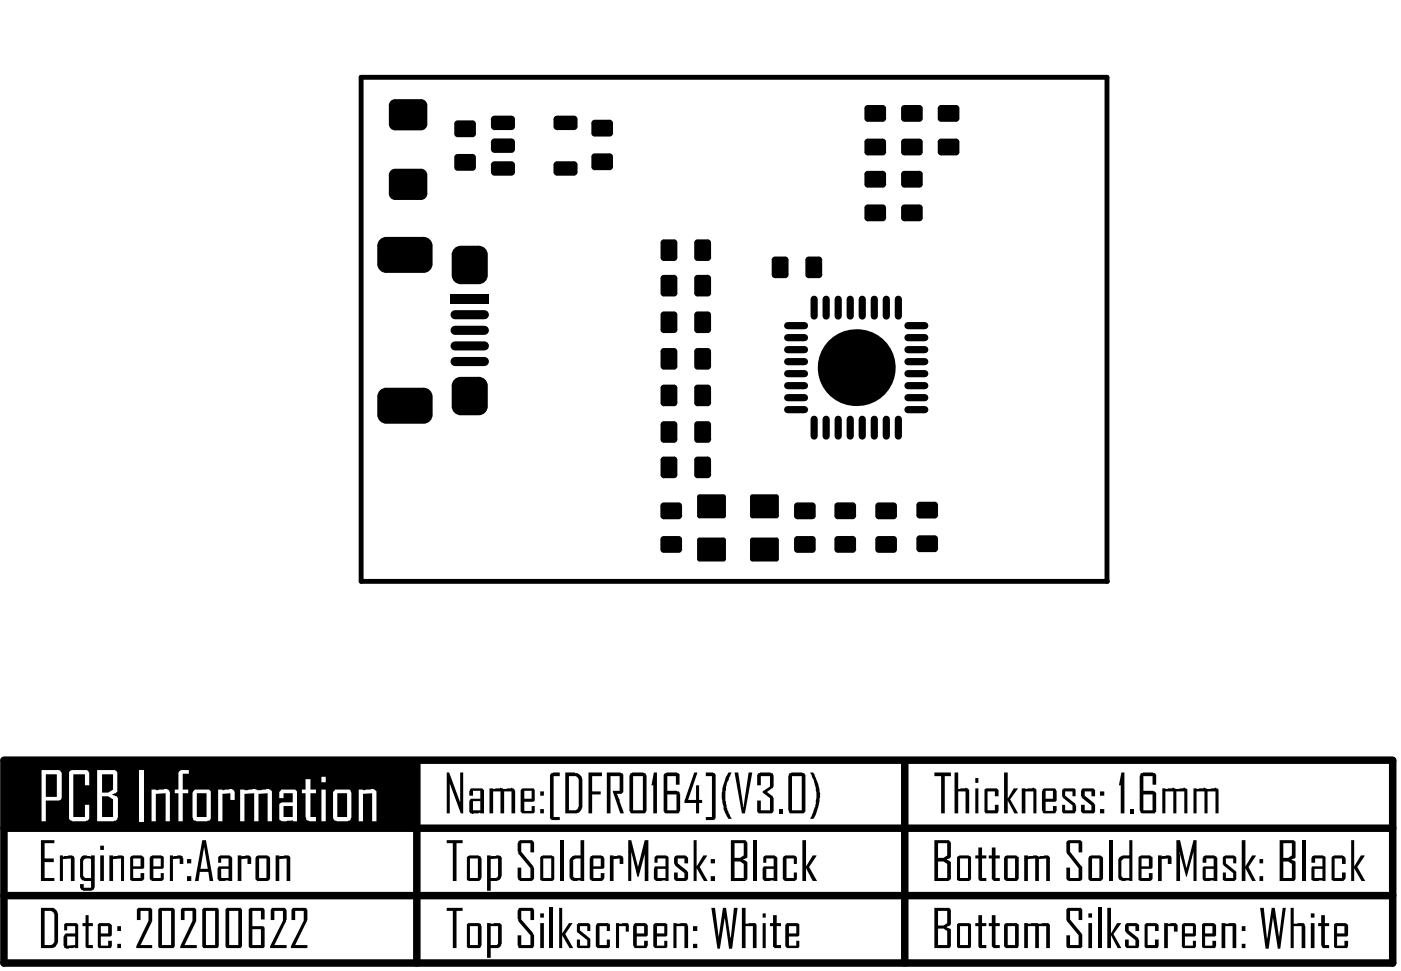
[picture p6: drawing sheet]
<svg xmlns="http://www.w3.org/2000/svg" width="97mm" height="67mm" viewBox="0 0 97 67" stroke-linecap="round" stroke-linejoin="round" font-family="sans-serif">
<path d="M76.4 40.1v-34.8h-51.5v34.8h51.5" fill="none" stroke="#000" stroke-width=".34"/>
<path d="M.3 52.5v14h95.8v-14M.3 52.5h95.8M.3 57.2h95.8M28.8 52.5v14M62.4 52.5v14M.3 61.8h95.8" fill="none" stroke="#000" stroke-width=".52"/>
<path d="M.3 52.6h28.3v4.6h-28.3z" fill-rule="evenodd" fill="#000"/>
<g fill="#fff">
<path d="M4.8 53.3l.1-.1h1.1l.2 .1v.9h-.3v-.7h-.8v2.9h.8v-.8h.3v.9l-.2 .2h-1l-.2-.2z"/>
<path d="M9.6 53.2h.3v3.5h-.3z"/>
<path d="M10.5 54.5h.4a.67 .67 0 0 1 .8 .2v2h-.3v-1.9h-.6v1.9h-.3z"/>
<path d="M12.4 53.2h.1h.5v.2h-.4v1.1h.4v.3h-.4v1.9h-.3v-1.9h-.2v-.3h.2z"/>
<path d="M15.1 54.5h.3a.59 .59 0 0 1 .8 .1v.6h-.3v-.4h-.6v1.9h-.2z"/>
<path d="M16.6 54.5h.5h.5h.3a.81 .81 0 0 1 .9 .1v2.1h-.3v-1.9h-.7v1.9h-.3v-1.9h-.6v1.9h-.3z"/>
<path d="M21.1 53.8h.3v.7h.4v.3h-.4v1.6h.4v.3h-.5a.22 .22 0 0 1-.2-.3v-1.6h-.3v-.3h.3z"/>
<path d="M24.7 54.5h.4a.72 .72 0 0 1 .9 .1v2.1h-.3v-1.9h-.7v1.9h-.3z"/>
<path d="M2.9 53.2h1.2l.2 .1v1.8l-.2 .2h-.9v1.4h-.3zM3.2 53.5v1.5h.7v-1.5z"/>
<path d="M6.7 53.2h1.2l.2 .1v1.4l-.4 .1 .4 .2v.1v1.3l-.1 .3h-1.3zM7 53.5v1.2h.5l.3-.2v-1zM7 55v1.4h.8v-1.2l-.3-.2z"/>
<path d="M13.3 54.6l.1-.1h1l.1 .1v1.8a.23 .23 0 0 1-.2 .3h-.8a.22 .22 0 0 1-.2-.3zM13.6 54.8v1.6h.7v-1.6z"/>
<path d="M19.4 54.5h1l.1 .1v2.1h-.3v-.1a1.08 1.08 0 0 1-.9 0v-1.1l.1-.1h.8v-.6h-.6v.3h-.3v-.4zM19.6 55.6v.8h.6v-.8z"/>
<path d="M22.2 53.6h.3v.4h-.3zM22.2 54.5h.3v2.2h-.3z"/>
<path d="M23.1 54.5h.9a.22 .22 0 0 1 .2 .3v1.8l-.2 .1h-.8l-.2-.2v-1.8zM23.3 54.8v1.6h.6v-1.6z"/>
</g>
<g fill="#000">
<path d="M11.7 59l.3 .1a.48 .48 0 0 1 .6 .2v.3h-.2v-.3h-.5v1.5h-.2zM16.4 59h.3v.1a.48 .48 0 0 1 .6 .1v.4h-.2v-.3h-.4v1.5h-.3zM30.8 58h1.1v.2h-.4v2.6h-.3v-2.6h-.4zM30.8 53.3h.2l.7 2.1v-2.1h.3v2.8h-.2l-.8-2v2h-.2zM33.8 54.4h1.6l.1 .2v1.5h-.2v-1.5h-.5v1.5h-.3v-1.5h-.5v1.5h-.2zM38 53.4l.2-.1h.4v.3h-.4v2.8h.4v.2h-.5l-.2-.1zM40.6 53.3h.9v.3h-.6v1h.5v.2h-.5v1.3h-.3zM42.1 59h.2v.1a.46 .46 0 0 1 .7 .2v.3h-.2v-.3h-.5v1.5h-.2zM41.9 53.3h.9l.2 .2v1.2l-.2 .1a.12 .12 0 0 0-.2 0 .12 .12 0 0 0 0 .2l.4 1.1h-.2l-.5-1.4v-.1h.5v-1h-.7v2.5h-.2zM45.1 53.3h.2v2.8h-.2v-1.9h-.2zM47.9 53.3l.2 .1-.6 1.8h.5v-1h.2v1h.2v.2h-.2v.7h-.2v-.7h-.8zM48.7 53.3h.5l.2 .2v3l-.2 .1h-.5v-.2h.4v-2.8h-.4z"/>
<path d="M50.3 53.3h.2l-.1 .2a3.1 3.1 0 0 0 .1 3 .51 .51 0 0 1-.5-.4 3 3 0 0 1 .3-2.8zM50.7 53.3h.2l.4 2.5 .3-2.5h.3l-.5 2.8h-.2zM52.3 53.4l.2-.1h.7l.1 .1 .1 .9-.5 .4 .4 .2 .1 .2v.9l-.1 .1h-1l-.1-.1v-.7h.3v.6h.6v-.8l-.5-.4v-.1l.5-.3v-.7h-.6v.6h-.3zM53.8 55.9h.2v.2h-.2zM55.9 53.3l.2 .1a2.92 2.92 0 0 1 0 3.1h-.2v-.1l.3-.7 .1-.4a2.2 2.2 0 0 0-.1-1.3zM64.5 53.3h1.1v.3h-.4v2.5h-.3v-2.5h-.4zM65.9 53.3h.2v1.2h.1a.41 .41 0 0 1 .7 .1v1.5h-.3v-1.5h-.5v1.5h-.2zM67.9 54.5l.1-.1h.8l.1 .1v.5h-.3v-.4h-.5v1.3h.5v-.3h.3v.4l-.1 .1h-.8h-.1zM69.3 53.3h.2v1.8l.4-.7h.3l-.5 .8 .5 .9h-.2l-.5-.8v.8h-.2zM70.5 54.4l.4 .1 .4-.1 .2 .1v1.6h-.2v-1.5h-.6v1.5h-.2zM73.3 54.5l.8-.1 .1 .1v.5h-.2v-.4h-.5v.3l.7 .6v.5l-.1 .1h-.7h-.1v-.5h.2v.3h.5v-.3l-.7-.6zM74.6 54.5l.8-.1 .2 .1v.5h-.3v-.4h-.5v.3l.8 .7v.4l-.1 .1h-.8l-.1-.1v-.4h.2v.3h.5v-.3l-.7-.6z"/>
<path d="M77.4 53.3h.2v2.8h-.3v-1.9h-.1zM78 55.9h.3v.2h-.3zM79.9 59h.3v.1a.58 .58 0 0 1 .6 .1v.4h-.2v-.3h-.4v1.5h-.3zM80.2 54.4h1.6l.1 .1v1.6h-.2v-1.5h-.5v1.5h-.2v-1.5h-.6v1.5h-.2zM82.3 54.4h1.7l.1 .1v1.6h-.2v-1.5h-.6v1.5h-.2v-1.5h-.5v1.5h-.3zM2.8 58h1v.2h-.7v1.1h.6v.2h-.6v1.1h.7v.2h-1zM4.1 59l.4 .1a.52 .52 0 0 1 .6 .2v1.5h-.2v-1.5h-.6v1.5h-.2zM5.9 63.2h.2v.5h.3v.2h-.3v1.3h.3v.2h-.4h-.1v-1.5h-.2v-.2h.2zM7.5 59h.3v.1l.5-.1a.18 .18 0 0 1 .2 .1 .18 .18 0 0 1 .1 .2v1.5h-.3v-1.5h-.5v1.5h-.3zM9.4 62.8l.1-.1h.9l.1 .1v.8l-.8 1.6h.8v.2h-1.1l.8-1.8v-.7h-.5v.6h-.3zM12.5 62.8l.1-.1h.8l.1 .1v.8l-.8 1.6h.9v.2h-1.2l.9-1.8v-.7h-.6v.6h-.2zM18.7 62.7h.9l.2 .1-.1 .8-.8 1.6h.9v.2h-1.2l.9-1.8v-.7h-.6v.6h-.2z"/>
<path d="M19 59h.3v.1l.3-.1 .4 .1v1.7h-.2v-1.5h-.5v1.5h-.3zM20.2 62.7h.9l.1 .1v.8l-.8 1.6h.8v.2h-1.1l.9-1.8v-.7h-.6v.6h-.3zM30.8 62.7h1.1v.2h-.4v2.5h-.3v-2.5h-.4zM35.8 58.1l.1-.1h.8l.2 .2v.6h-.3v-.6h-.6v.6l.9 1.1v.7l-.2 .2h-.8l-.1-.1-.1-.8h.3v.7h.6v-.7l-.8-1zM35.8 62.8v-.1h.9l.2 .1v.7h-.3v-.6h-.6v.6l.9 1.1v.7l-.1 .1h-1l-.1-.8h.3v.6h.6v-.6l-.8-1zM38.6 62.7h.2v1.7l.5-.7h.2l-.5 .8 .5 .9h-.2l-.5-.8v.8h-.2zM39.8 63.8l.1-.1 .8 .1v.5h-.2v-.4h-.5v.3l.7 .6v.6h-.1h-.7h-.1v-.5h.2v.4h.5v-.4l-.7-.6zM41.2 63.8v-.1h.8l.1 .1v.5h-.2v-.4h-.5v1.3h.5v-.3h.2v.5h-.1h-.8l-.1-.1zM42.5 63.7l.3 .1a.59 .59 0 0 1 .6 0v.5h-.2v-.4h-.5v1.5h-.2zM43.3 58h.3l.4 1.9 .5-1.9h.2v2.8h-.2v-2l-.4 1.7h-.1l-.4-1.7v2h-.3zM46.5 59.1l.2-.1h.6l.2 .2v.4h-.3v-.3h-.4v.3l.7 .6v.4l-.2 .2h-.7l-.1-.1v-.5h.3v.4h.4v-.3l-.6-.5-.1-.2zM46.5 63.7l.3 .1a.52 .52 0 0 1 .7 .1v1.5h-.3v-1.5h-.5v1.5h-.2z"/>
<path d="M47.9 58h.2v1.8l.4-.8h.3l-.5 .8 .5 1h-.2l-.5-.9v.9h-.2zM49.1 62.7h.2l.3 2.2 .3-2.2h.2l.3 2.2 .2-2.2h.3l-.4 2.8h-.2l-.3-2.3-.3 2.3h-.2zM51.2 62.7h.2v1.1h.2a.59 .59 0 0 1 .6 0v1.6h-.3v-1.5h-.5v1.5h-.2zM53.3 63.2h.3v.5h.3v.2h-.3v1.3h.3v.2h-.5h-.1v-1.5h-.2v-.2h.2zM54.1 59.1l.1-.1h.6l.2 .2v.4h-.2v-.3h-.5v1.3h.5v-.4h.2v.5l-.1 .1h-.8l-.1-.1zM55.4 58h.2v1.8l.5-.8h.2l-.5 .8 .6 1h-.3l-.5-.9v.9h-.2zM67.5 63.2h.3v.5h.3v.2h-.3v1.3h.3v.2h-.5h-.1v-1.5h-.2v-.2h.2zM67.5 58.5h.3v.5h.3v.3h-.3v1.3h.3v.2h-.5l-.1-.1v-1.4h-.2v-.3h.2zM68.4 63.2h.3v.5h.3v.2h-.3v1.3h.3v.2h-.4l-.2-.1v-1.4h-.2v-.2h.2zM68.4 58.5h.3v.5h.3v.3h-.3v1.3h.3v.2h-.4l-.2-.1v-1.4h-.2v-.3h.2zM70.7 63.7l1.1 .1a.64 .64 0 0 1 .6 0v1.6h-.2v-1.5h-.5v1.5h-.3v-1.5h-.5v1.5h-.2zM70.7 59h.2v.1l.7-.1 .1 .1a.72 .72 0 0 1 .7 .1v1.6h-.2v-1.5h-.5v1.5h-.3v-1.5h-.5v1.5h-.2z"/>
<path d="M73.6 62.8l.1-.1h.9l.1 .1v.7h-.3v-.6h-.6v.6l.9 1v.9h-.1h-.9h-.1v-.8h.2v.6h.6v-.6l-.8-1.1zM73.6 58h.9l.2 .1v.7h-.3v-.6h-.6v.6l.9 1v.9l-.2 .1h-.8l-.1-.1v-.8h.2v.7h.6v-.7l-.8-1.1zM76.4 62.7h.3v1.7l.4-.7h.3l-.6 .8 .6 .9h-.3l-.4-.8v.8h-.3zM77.6 63.8l.1-.1h.7l.2 .1v.5h-.3v-.4h-.4v.3l.6 .6 .1 .5-.1 .1h-.8l-.1-.1v-.4h.3v.4h.4v-.4l-.6-.5zM79 63.8l.1-.1h.7l.1 .1v.5h-.2v-.4h-.5v1.3h.5v-.3h.2v.4v.1h-.8h-.1zM80.3 63.7l.3 .1a.58 .58 0 0 1 .6 .1v.4h-.2v-.4h-.4v1.5h-.3zM81.2 58h.2l.4 1.9 .5-1.9h.3v2.8h-.3v-2l-.4 1.7-.5-1.7v2h-.2zM84.3 63.7h.9l.1 .1v1.6h-.3v-1.5h-.5v1.5h-.2zM84.4 59.2l.1-.2h.6l.2 .2v.4h-.2v-.3h-.5v.3l.7 .6v.5l-.1 .1h-.7l-.1-.1v-.5h.2v.4h.5v-.3l-.7-.6zM85.7 58h.2v1.8l.5-.8h.2l-.5 .8 .5 1h-.2l-.5-.9v.9h-.2zM86.9 62.7h.3l.2 2.2 .3-2.2h.3l.2 2.2 .3-2.2h.2l-.4 2.8h-.1l-.4-2.3-.3 2.3h-.2zM89 62.7h.3v1.1a.52 .52 0 0 1 .8 .1v1.5h-.3v-1.5h-.5v1.5h-.3z"/>
<path d="M91.2 63.2h.2v.5h.3v.2h-.3v1.3h.3v.2h-.4l-.1-.1v-1.4h-.3v-.2h.3zM91.9 59.2l.1-.2h.6l.2 .2v.4h-.2v-.3h-.5v1.3h.5v-.4h.2v.4l-.1 .2h-.7l-.1-.1zM93.2 58h.2v1.8l.5-.8h.2l-.5 .8 .6 1h-.3l-.5-.9v.9h-.2z"/>
<path d="M26 17h.7zM26.2 16.5l.5-.1v.6h-.7z"/>
<path d="M26.7 18.2v.6zM26 18.2h.7v.6a.62 .62 0 0 1-.7-.6z"/>
<path d="M26.8 7.3h.5zM26.9 7.1l.4-.3v.5h-.5z"/>
<path d="M27.3 8.6v.4zM26.8 8.6h.5v.4l-.4-.2z"/>
<path d="M26.8 12.1h.5zM26.9 11.9l.4-.3v.5h-.5z"/>
<path d="M27.3 13.4v.4zM26.8 13.4h.5v.4l-.4-.2z"/>
<path d="M29.1 6.8v.5zM29.1 6.8l.2 .1 .2 .4h-.4z"/>
<path d="M29.1 8.6h.4zM29.1 8.6h.4l-.2 .3-.2 .1z"/>
<path d="M29.1 11.6v.5zM29.1 11.6l.2 .1 .2 .4h-.4z"/>
<path d="M29.1 13.4h.4zM29.1 13.4h.4l-.2 .3-.2 .1z"/>
<path d="M29.2 18.2h.6zM29.2 18.2h.6a.62 .62 0 0 1-.6 .6z"/>
<path d="M29.2 16.4v.6zM29.2 16.4a.62 .62 0 0 1 .6 .6h-.6z"/>
<path d="M31.3 10.9h.3zM31.4 10.7l.2-.1v.3h-.3z"/>
<path d="M31.6 11.6v.2zM31.3 11.6h.3v.2l-.2-.1z"/>
<path d="M31.3 8.5h.3zM31.4 8.4l.2-.1v.2h-.3z"/>
<path d="M31.6 9.2v.3zM31.3 9.2h.3v.3l-.2-.1z"/>
<path d="M31.2 17.6h.6zM31.3 17.1l.5-.1v.6h-.6z"/>
<path d="M31.8 19v.6zM31.2 19h.6v.6a.62 .62 0 0 1-.6-.6z"/>
<path d="M32.6 11.6h.2zM32.6 11.6h.2v.1l-.2 .1z"/>
<path d="M32.6 10.6v.3zM32.6 10.6l.2 .1v.2h-.2z"/>
<path d="M32.6 9.2h.2zM32.6 9.2h.2v.2l-.2 .1z"/>
<path d="M32.6 8.3v.2zM32.6 8.3l.2 .1v.1h-.2z"/>
<path d="M33 19h.7zM33 19h.7a.62 .62 0 0 1-.7 .6z"/>
<path d="M33 17v.6zM33 17a.62 .62 0 0 1 .7 .6h-.7z"/>
<path d="M33.9 11.4h.2zM33.9 11.2l.2-.1v.3h-.2z"/>
<path d="M34.1 11.9v.2zM33.9 11.9h.2v.2h-.2z"/>
<path d="M33.9 8.2h.2zM33.9 8.1l.2-.1v.2h-.2z"/>
<path d="M34.1 8.7v.3zM33.9 8.7h.2v.3l-.2-.1z"/>
<path d="M33.9 9.8h.2zM33.9 9.6h.2v.2h-.2z"/>
<path d="M34.1 10.3v.3zM33.9 10.3h.2v.3l-.2-.1z"/>
<path d="M35.3 11.9h.2zM35.3 11.9h.2v.2h-.2z"/>
<path d="M35.3 11.1v.3zM35.3 11.1l.2 .1v.2h-.2z"/>
<path d="M35.3 8.7h.2zM35.3 8.7h.2v.2l-.2 .1z"/>
<path d="M35.3 8v.2zM35.3 8l.2 .1v.1h-.2z"/>
<path d="M35.3 10.3h.2zM35.3 10.3h.2v.2l-.2 .1z"/>
<path d="M35.3 9.6v.2zM35.3 9.6h.2v.2h-.2z"/>
<path d="M38.2 11.4h.2zM38.3 11.2l.1-.1v.3h-.2z"/>
<path d="M38.4 11.9v.2zM38.2 11.9h.2v.2h-.1z"/>
<path d="M38.2 8.2h.2zM38.3 8.1l.1-.1v.2h-.2z"/>
<path d="M38.4 8.7v.3zM38.2 8.7h.2v.3l-.1-.1z"/>
<path d="M39.6 11.9h.2zM39.6 11.9h.2v.2h-.2z"/>
<path d="M39.6 11.1v.3zM39.6 11.1l.2 .1v.2h-.2z"/>
<path d="M39.6 8.7h.2zM39.6 8.7h.2v.2l-.2 .1z"/>
<path d="M39.6 8v.2zM39.6 8l.2 .1v.1h-.2z"/>
<path d="M40.8 10.8h.2zM40.9 10.7l.1-.1v.2h-.2z"/>
<path d="M41 11.5v.2zM40.8 11.5h.2v.2h-.1z"/>
<path d="M40.8 8.5h.2zM40.9 8.3h.1v.2h-.2z"/>
<path d="M41 9.2v.2zM40.8 9.2h.2v.2h-.1z"/>
<path d="M42.1 11.5h.2zM42.1 11.5h.2l-.1 .2h-.1z"/>
<path d="M42.1 10.6v.2zM42.1 10.6l.1 .1 .1 .1h-.2z"/>
<path d="M42.1 9.2h.2zM42.1 9.2h.2l-.1 .2h-.1z"/>
<path d="M42.1 8.3v.2zM42.1 8.3h.1l.1 .2h-.2z"/>
<path d="M45.6 19.2h.2zM45.6 19h.2v.2h-.2z"/>
<path d="M45.8 17.8v.2zM45.6 17.8h.2v.2l-.2-.1z"/>
<path d="M45.6 16.8h.2zM45.6 16.6l.2-.1v.3h-.2z"/>
<path d="M46.5 19v.2zM46.5 19h.2v.2h-.2z"/>
<path d="M46.5 17.8h.2zM46.5 17.8h.2v.1l-.2 .1z"/>
<path d="M46.5 16.5v.3zM46.5 16.5l.2 .1v.2h-.2z"/>
<path d="M47.9 19.2h.2zM48 19h.1v.2h-.2z"/>
<path d="M48.1 17.8v.2zM47.9 17.8h.2v.2l-.1-.1z"/>
<path d="M47.9 16.8h.2zM48 16.6l.1-.1v.3h-.2z"/>
<path d="M48.8 19v.2zM48.8 19h.2l.1 .2h-.3z"/>
<path d="M48.8 17.8h.3zM48.8 17.8h.3l-.1 .1-.2 .1z"/>
<path d="M48.8 16.5v.3zM48.8 16.5l.2 .1 .1 .2h-.3z"/>
<path d="M53.2 17.9h.3zM53.3 17.8l.2-.1v.2h-.3z"/>
<path d="M53.5 19v.2zM53.2 19h.3v.2l-.2-.1z"/>
<path d="M54.2 17.7v.2zM54.2 17.7l.1 .1 .1 .1h-.2z"/>
<path d="M54.2 19h.2zM54.2 19h.2l-.1 .1-.1 .1z"/>
<path d="M55.6 17.9h.2zM55.6 17.8l.2-.1v.2h-.2z"/>
<path d="M55.8 19v.2zM55.6 19h.2v.2l-.2-.1z"/>
<path d="M56.5 17.7v.2zM56.5 17.7l.2 .1v.1h-.2z"/>
<path d="M56.5 19h.2zM56.5 19h.2v.1l-.2 .1z"/>
<path d="M59.6 14.3h.3zM59.7 14.2l.2-.1v.2h-.3z"/>
<path d="M59.9 15v.3zM59.6 15h.3v.3l-.2-.1z"/>
<path d="M59.6 12h.3zM59.7 11.9l.2-.1v.2h-.3z"/>
<path d="M59.9 12.7v.3zM59.6 12.7h.3v.3l-.2-.1z"/>
<path d="M59.6 7.5h.3zM59.7 7.3l.2-.1v.3h-.3z"/>
<path d="M59.9 8.2v.2zM59.6 8.2h.3v.2l-.2-.1z"/>
<path d="M59.6 9.8h.3zM59.7 9.6h.2v.2h-.3z"/>
<path d="M59.9 10.5v.2zM59.6 10.5h.3v.2h-.2z"/>
<path d="M60.9 8.2h.2zM60.9 8.2h.2v.1l-.2 .1z"/>
<path d="M60.9 7.2v.3zM60.9 7.2l.2 .1v.2h-.2z"/>
<path d="M60.9 10.5h.2zM60.9 10.5h.2v.2h-.2z"/>
<path d="M60.9 9.6v.2zM60.9 9.6h.2v.2h-.2z"/>
<path d="M60.9 15h.2zM60.9 15h.2v.2l-.2 .1z"/>
<path d="M60.9 14.1v.2zM60.9 14.1l.2 .1v.1h-.2z"/>
<path d="M60.9 12.7h.2zM60.9 12.7h.2v.2l-.2 .1z"/>
<path d="M60.9 11.8v.2zM60.9 11.8l.2 .1v.1h-.2z"/>
<path d="M62.2 14.3h.2zM62.2 14.2l.2-.1v.2h-.2z"/>
<path d="M62.4 15v.3zM62.2 15h.2v.3l-.2-.1z"/>
<path d="M62.2 12h.2zM62.2 11.9l.2-.1v.2h-.2z"/>
<path d="M62.4 12.7v.3zM62.2 12.7h.2v.3l-.2-.1z"/>
<path d="M62.2 7.5h.2zM62.2 7.3l.2-.1v.3h-.2z"/>
<path d="M62.4 8.2v.2zM62.2 8.2h.2v.2l-.2-.1z"/>
<path d="M62.2 9.8h.2zM62.2 9.6h.2v.2h-.2z"/>
<path d="M62.4 10.5v.2zM62.2 10.5h.2v.2h-.2z"/>
<path d="M63.4 8.2h.3zM63.4 8.2h.3l-.1 .1-.2 .1z"/>
<path d="M63.4 7.2v.3zM63.4 7.2l.2 .1 .1 .2h-.3z"/>
<path d="M63.4 10.5h.3zM63.4 10.5h.3l-.1 .2h-.2z"/>
<path d="M63.4 9.6v.2zM63.4 9.6h.2l.1 .2h-.3z"/>
<path d="M63.4 15h.3zM63.4 15h.3l-.1 .2-.2 .1z"/>
<path d="M63.4 14.1v.2zM63.4 14.1l.2 .1 .1 .1h-.3z"/>
<path d="M63.4 12.7h.3zM63.4 12.7h.3l-.1 .2-.2 .1z"/>
<path d="M63.4 11.8v.2zM63.4 11.8l.2 .1 .1 .1h-.3z"/>
<path d="M64.7 7.5h.2zM64.8 7.3l.1-.1v.3h-.2z"/>
<path d="M64.9 8.2v.2zM64.7 8.2h.2v.2l-.1-.1z"/>
<path d="M64.7 9.8h.2zM64.8 9.6h.1v.2h-.2z"/>
<path d="M64.9 10.5v.2zM64.7 10.5h.2v.2h-.1z"/>
<path d="M66 8.2h.2zM66 8.2h.2l-.1 .1-.1 .1z"/>
<path d="M66 7.2v.3zM66 7.2l.1 .1 .1 .2h-.2z"/>
<path d="M66 10.5h.2zM66 10.5h.2l-.1 .2h-.1z"/>
<path d="M66 9.6v.2zM66 9.6h.1l.1 .2h-.2z"/>
<path d="M26 27.4h.7zM26.2 26.9l.5-.1v.6h-.7z"/>
<path d="M26.7 28.6v.6zM26 28.6h.7v.6a.62 .62 0 0 1-.7-.6z"/>
<path d="M29.2 28.6h.6zM29.2 28.6h.6a.62 .62 0 0 1-.6 .6z"/>
<path d="M29.2 26.8v.6zM29.2 26.8a.62 .62 0 0 1 .6 .6h-.6z"/>
<path d="M31.2 26.6h.6zM31.3 26.2l.5-.2v.6h-.6z"/>
<path d="M31.8 28v.7zM31.2 28h.6v.7a.62 .62 0 0 1-.6-.7z"/>
<path d="M33 28h.7zM33 28h.7a.62 .62 0 0 1-.7 .7z"/>
<path d="M33 26v.6zM33 26a.62 .62 0 0 1 .7 .6h-.7z"/>
<path d="M45.6 34.9h.2zM45.6 34.8l.2-.1v.2h-.2z"/>
<path d="M45.8 35.6v.2zM45.6 35.6h.2v.2h-.2z"/>
<path d="M45.6 37.2h.2zM45.6 37.1l.2-.1v.2h-.2z"/>
<path d="M45.8 37.9v.3zM45.6 37.9h.2v.3l-.2-.1z"/>
<path d="M45.8 32.8v.2zM45.6 32.8h.2v.2l-.2-.1z"/>
<path d="M45.6 31.7h.2zM45.6 31.6l.2-.1v.2h-.2z"/>
<path d="M45.8 25.3v.2zM45.6 25.3h.2v.2l-.2-.1z"/>
<path d="M45.6 24.3h.2zM45.6 24.1l.2-.1v.3h-.2z"/>
<path d="M45.8 22.8v.2zM45.6 22.8h.2v.2l-.2-.1z"/>
<path d="M45.6 21.7h.2zM45.6 21.6l.2-.1v.2h-.2z"/>
<path d="M45.8 27.8v.2zM45.6 27.8h.2v.2h-.2z"/>
<path d="M45.6 26.8h.2zM45.6 26.6h.2v.2h-.2z"/>
<path d="M45.8 30.3v.3zM45.6 30.3h.2v.3l-.2-.1z"/>
<path d="M45.6 29.3h.2zM45.6 29.1h.2v.2h-.2z"/>
<path d="M45.8 20.2v.3zM45.6 20.2h.2v.3l-.2-.1z"/>
<path d="M46.5 32.8h.2zM46.5 32.8h.2v.1l-.2 .1z"/>
<path d="M46.5 31.5v.2zM46.5 31.5l.2 .1v.1h-.2z"/>
<path d="M46.5 25.3h.2zM46.5 25.3h.2v.1l-.2 .1z"/>
<path d="M46.5 24v.3zM46.5 24l.2 .1v.2h-.2z"/>
<path d="M46.5 22.8h.2zM46.5 22.8h.2v.1l-.2 .1z"/>
<path d="M46.5 21.5v.2zM46.5 21.5l.2 .1v.1h-.2z"/>
<path d="M46.5 27.8h.2zM46.5 27.8h.2v.2h-.2z"/>
<path d="M46.5 26.6v.2zM46.5 26.6h.2v.2h-.2z"/>
<path d="M46.5 30.3h.2zM46.5 30.3h.2v.2l-.2 .1z"/>
<path d="M46.5 29.1v.2zM46.5 29.1h.2v.2h-.2z"/>
<path d="M46.5 20.2h.2zM46.5 20.2h.2v.2l-.2 .1z"/>
<path d="M46.8 35.6h.3zM46.8 35.6h.3l-.1 .2h-.2z"/>
<path d="M46.8 34.7v.2zM46.8 34.7l.2 .1 .1 .1h-.3z"/>
<path d="M46.8 37.9h.3zM46.8 37.9h.3l-.1 .2-.2 .1z"/>
<path d="M46.8 37v.2zM46.8 37l.2 .1 .1 .1h-.3z"/>
<path d="M48.1 32.8v.2zM47.9 32.8h.2v.2l-.1-.1z"/>
<path d="M47.9 31.7h.2zM48 31.6l.1-.1v.2h-.2z"/>
<path d="M48.1 25.3v.2zM47.9 25.3h.2v.2l-.1-.1z"/>
<path d="M47.9 24.3h.2zM48 24.1l.1-.1v.3h-.2z"/>
<path d="M48.1 22.8v.2zM47.9 22.8h.2v.2l-.1-.1z"/>
<path d="M47.9 21.7h.2zM48 21.6l.1-.1v.2h-.2z"/>
<path d="M48.1 27.8v.2zM47.9 27.8h.2v.2h-.1z"/>
<path d="M47.9 26.8h.2zM48 26.6h.1v.2h-.2z"/>
<path d="M48.1 30.3v.3zM47.9 30.3h.2v.3l-.1-.1z"/>
<path d="M47.9 29.3h.2zM48 29.1h.1v.2h-.2z"/>
<path d="M48.1 20.2v.3zM47.9 20.2h.2v.3l-.1-.1z"/>
<path d="M48.1 34.3h.2zM48.1 34.2l.2-.1v.2h-.2z"/>
<path d="M48.3 35.6v.2zM48.1 35.6h.2v.2z"/>
<path d="M48.1 37.3h.2zM48.1 37.2l.2-.1v.2h-.2z"/>
<path d="M48.3 38.6v.2zM48.1 38.6h.2v.2z"/>
<path d="M48.8 32.8h.3zM48.8 32.8h.3l-.1 .1-.2 .1z"/>
<path d="M48.8 31.5v.2zM48.8 31.5l.2 .1 .1 .1h-.3z"/>
<path d="M48.8 25.3h.3zM48.8 25.3h.3l-.1 .1-.2 .1z"/>
<path d="M48.8 24v.3zM48.8 24l.2 .1 .1 .2h-.3z"/>
<path d="M48.8 22.8h.3zM48.8 22.8h.3l-.1 .1-.2 .1z"/>
<path d="M48.8 21.5v.2zM48.8 21.5l.2 .1 .1 .1h-.3z"/>
<path d="M48.8 27.8h.3zM48.8 27.8h.3l-.1 .2h-.2z"/>
<path d="M48.8 26.6v.2zM48.8 26.6h.2l.1 .2h-.3z"/>
<path d="M48.8 30.3h.3zM48.8 30.3h.3l-.1 .2-.2 .1z"/>
<path d="M48.8 29.1v.2zM48.8 29.1h.2l.1 .2h-.3z"/>
<path d="M48.8 20.2h.3zM48.8 20.2h.3l-.1 .2-.2 .1z"/>
<path d="M49.9 34.1v.2zM49.9 34.1l.2 .2h-.2z"/>
<path d="M49.9 35.6h.2zM49.9 35.6h.2l-.2 .2z"/>
<path d="M49.9 37.1v.2zM49.9 37.1l.2 .2h-.2z"/>
<path d="M49.9 38.6h.2zM49.9 38.6h.2l-.2 .2z"/>
<path d="M51.7 34.3h.2zM51.8 34.2l.1-.1v.2h-.2z"/>
<path d="M51.9 35.6v.2zM51.7 35.6h.2v.2z"/>
<path d="M51.7 37.3h.2zM51.8 37.2l.1-.1v.2h-.2z"/>
<path d="M51.9 38.6v.2zM51.7 38.6h.2v.2z"/>
<path d="M53.6 34.1v.2zM53.6 34.1l.1 .2h-.1z"/>
<path d="M53.6 35.6h.1zM53.6 35.6h.1l-.1 .2z"/>
<path d="M53.6 37.1v.2zM53.6 37.1l.1 .2h-.1z"/>
<path d="M53.6 38.6h.1zM53.6 38.6h.1l-.1 .2z"/>
<path d="M54.8 34.9h.2zM54.9 34.8l.1-.1v.2h-.2z"/>
<path d="M55 35.6v.2zM54.8 35.6h.2v.2h-.1z"/>
<path d="M54.8 37.2h.2zM54.9 37.1l.1-.1v.2h-.2z"/>
<path d="M55 37.9v.3zM54.8 37.9h.2v.3l-.1-.1z"/>
<path d="M56 35.6h.3zM56 35.6h.3l-.1 .2h-.2z"/>
<path d="M56 34.7v.2zM56 34.7l.2 .1 .1 .1h-.3z"/>
<path d="M56 37.9h.3zM56 37.9h.3l-.1 .2-.2 .1z"/>
<path d="M56 37v.2zM56 37l.2 .1 .1 .1h-.3z"/>
<path d="M57.6 34.9h.2zM57.6 34.7h.2v.2h-.2z"/>
<path d="M57.8 35.6v.2zM57.6 35.6h.2v.2h-.2z"/>
<path d="M57.6 37.2h.2zM57.6 37.1l.2-.1v.2h-.2z"/>
<path d="M57.8 37.9v.3zM57.6 37.9h.2v.3l-.2-.1z"/>
<path d="M58.8 35.6h.3zM58.8 35.6h.3l-.1 .2h-.2z"/>
<path d="M58.8 34.7v.2zM58.8 34.7h.2l.1 .2h-.3z"/>
<path d="M58.8 37.9h.3zM58.8 37.9h.3l-.1 .2-.2 .1z"/>
<path d="M58.8 37v.2zM58.8 37l.2 .1 .1 .1h-.3z"/>
<path d="M60.4 34.9h.2zM60.5 34.8l.1-.1v.2h-.2z"/>
<path d="M60.6 35.6v.2zM60.4 35.6h.2v.2h-.1z"/>
<path d="M60.4 37.2h.2zM60.5 37.1l.1-.1v.2h-.2z"/>
<path d="M60.6 37.9v.3zM60.4 37.9h.2v.3l-.1-.1z"/>
<path d="M61.7 35.6h.2zM61.7 35.6h.2l-.1 .2h-.1z"/>
<path d="M61.7 34.7v.2zM61.7 34.7l.1 .1 .1 .1h-.2z"/>
<path d="M61.7 37.9h.2zM61.7 37.9h.2l-.1 .2-.1 .1z"/>
<path d="M61.7 37v.2zM61.7 37l.1 .1 .1 .1h-.2z"/>
<path d="M63.2 34.9h.3zM63.3 34.7l.2-.1v.3h-.3z"/>
<path d="M63.5 35.6v.2zM63.2 35.6h.3v.2l-.2-.1z"/>
<path d="M63.2 37.2h.3zM63.3 37h.2v.2h-.3z"/>
<path d="M63.5 37.9v.2zM63.2 37.9h.3v.2l-.2-.1z"/>
<path d="M64.5 35.6h.2zM64.5 35.6h.2l-.1 .1-.1 .1z"/>
<path d="M64.5 34.6v.3zM64.5 34.6l.1 .1 .1 .2h-.2z"/>
<path d="M64.5 37.9h.2zM64.5 37.9h.2l-.1 .1-.1 .1z"/>
<path d="M64.5 37v.2zM64.5 37h.1l.1 .2h-.2z"/>
<path d="M6.9 58.4h.3v.3h-.3zM6.9 59h.3v1.8h-.3z"/>
<path d="M12.9 59.3h.3v.3h-.3zM12.9 60.5h.3v.3h-.3z"/>
<path d="M32.4 54.5l.1-.1h.8l.1 .1v1.6l-.9 .1-.1-.1v-.8l.1-.2h.6v-.5h-.5v.3h-.2zM32.6 55.3v.6h.5v-.6z"/>
<path d="M36 54.5l.8-.1 .1 .1v.8h-.1h-.6v.7h.5v-.4h.2v.5h-.1h-.8h-.1zM36.2 54.6v.5h.5v-.5z"/>
<path d="M37.3 54.6h.2v.3h-.2zM37.3 55.9h.2v.2h-.2z"/>
<path d="M39 53.3l.8 .1 .3 .2 .1 2.1-.1 .2a.39 .39 0 0 1-.5 .2h-.6zM39.3 53.6v2.3h.4l.2-.2v-1.9l-.1-.2z"/>
<path d="M43.5 53.4l.1-.1h.8l.2 .1v2.6l-.1 .1h-.9l-.2-.1zM43.7 53.6v2.3h.7v-2.3z"/>
<path d="M45.8 53.4l.2-.1h.7l.2 .2v.7h-.3v-.6h-.6v1h.7l.2 .2v1.2l-.1 .1h-.9l-.1-.1zM46 54.8v1.1h.7v-1.1z"/>
<path d="M49 59.3h.3v.3h-.3zM49 60.5h.3v.3h-.3z"/>
<path d="M54.4 53.4l.2-.1h.8l.2 .2v2.5l-.2 .1h-.9h-.1zM54.6 53.6v2.3h.7v-2.3z"/>
<path d="M67.3 53.7h.2v.3h-.2zM67.3 54.4h.2v1.7h-.2z"/>
<path d="M71.9 54.5l.1-.1h.8l.1 .1v.8h-.1h-.7v.7h.5v-.4h.3l-.1 .5h-.8h-.1zM72.1 54.6v.5h.5v-.5z"/>
<path d="M75.9 54.6h.3v.3h-.3zM75.9 55.9h.3v.2h-.3z"/>
<path d="M78.7 53.4l.1-.1h.8l.2 .2v.7h-.3v-.6h-.6v1h.7l.2 .2v1.2l-.1 .1h-.9h-.1zM78.9 54.8v1.1h.6v-1.1z"/>
<path d="M86.9 59.3h.3v.3h-.3zM86.9 60.5h.3v.3h-.3z"/>
<path d="M2.8 62.7h.9l.2 .1 .1 .3v1.9l-.2 .4h-.2h-.8zM3.1 62.9v2.3h.4l.3-.2v-1.9l-.3-.2z"/>
<path d="M4.4 63.8l.1-.1h.8l.1 .1v1.6h-.3a.59 .59 0 0 1-.7 0v-.8l.1-.1 .7-.1v-.5h-.6v.3h-.2zM4.6 64.6v.7l.6-.1v-.6z"/>
<path d="M5.6 59.1l.1-.1 .6 .1v-.1h.2v2.3l-.2 .2h-.6l-.2-.2v-.3h.3v.3h.5v-.5h-.6l-.2-.3v-1.2zM5.8 59.3l-.1 1.1 .2 .2h.4v-1.3h-.4z"/>
<path d="M6.7 63.8l.1-.1h.7l.2 .1v.8h-.1h-.6v.7h.5v-.4h.2v.4l-.1 .1h-.8h-.1zM7 63.9v.5h.5v-.5z"/>
<path d="M8.1 63.9h.2v.4h-.2zM8.1 65.2h.2v.2h-.2z"/>
<path d="M9 59.2l.1-.2h.7l.1 .1 .1 .8-.1 .1h-.7v.6h.5v-.3h.3v.4l-.1 .1h-.8l-.1-.1zM9.2 59.3v.5h.5v-.5z"/>
<path d="M10.4 59.1l.1-.1h.6l.2 .1v.8l-.1 .1h-.6v.6h.5v-.3h.2v.4l-.1 .1h-.7l-.2-.1zM10.6 59.3v.5h.5v-.5z"/>
<path d="M10.9 62.8l.1-.1h.9l.2 .1v2.5l-.1 .1h-1h-.1zM11.2 62.9v2.3h.6v-2.3z"/>
<path d="M14 58h.2l.5 2.8h-.2l-.1-.6h-.6l-.1 .6h-.3zM14.1 58.5l-.3 1.5h.5z"/>
<path d="M14 62.8v-.1h1l.1 .1v2.5l-.1 .1h-1zM14.2 62.9v2.3h.6v-2.3z"/>
<path d="M15.1 59.1l.8-.1 .1 .1v1.7h-.9l-.1-.1 .1-.9h.7v-.5h-.5v.3h-.2zM15.3 60v.6h.5v-.6z"/>
<path d="M15.6 62.8v-.1h1l.1 .1v2.5l-.1 .1h-1zM15.8 62.9v2.3h.6v-2.3z"/>
<path d="M17.2 62.8v-.1h1l.1 .1v.7h-.3v-.6h-.6v1h.8l.1 .1v1.4h-.1h-1zM17.4 64.1v1.1h.6v-1.1z"/>
<path d="M17.7 59.1l.1-.1h.7l.1 .1v1.5v.2h-.8l-.2-.1zM17.9 59.3v1.3h.5v-1.3z"/>
<path d="M32.2 59.2l.2-.2h.6l.2 .1v1.5l-.1 .2h-.8l-.1-.1zM32.4 59.3v1.3h.6v-1.3z"/>
<path d="M32.2 63.8l.1-.1h.8l.1 .1v1.5l-.1 .1h-.8h-.1zM32.4 63.9v1.3h.6v-1.3z"/>
<path d="M33.6 59h.3v.1l.5-.1 .2 .2v1.3l-.2 .3h-.5v.7h-.3zM33.9 59.3v1.3h.3l.2-.1v-1.2z"/>
<path d="M33.6 63.7l.3 .1a.58 .58 0 0 1 .7 .1v1.4l-.2 .1h-.5v.7h-.3zM33.9 63.9v1.3h.4h.1v-1.3z"/>
<path d="M37.3 63h.2v.3h-.2zM37.3 63.7h.2v1.7h-.2z"/>
<path d="M37.3 59.2l.1-.2h.7l.1 .1v1.6l-.1 .1h-.7l-.1-.1zM37.5 59.3v1.3h.5v-1.3z"/>
<path d="M40.1 58h.2v2.8h-.3a.49 .49 0 0 1-.7-.3v-1.2l.2-.2 .6-.1zM39.5 59.3v1.1a.35 .35 0 0 0 .6 .2v-1.3z"/>
<path d="M40.7 59.1l.2-.1h.6l.2 .1v.8l-.1 .1h-.7v.6h.5v-.3h.3v.3l-.2 .2h-.6l-.2-.1zM40.9 59.3v.5h.5v-.5z"/>
<path d="M43.7 63.8l.1-.1h.7l.2 .1v.8h-.1h-.7v.7h.5v-.4h.3l-.1 .5h-.8h-.1zM43.9 63.9v.5h.5v-.5z"/>
<path d="M45.1 63.8l.8-.1 .1 .1v.8h-.7v.7h.5v-.4h.2v.5h-.8l-.1-.1zM45.3 63.9v.5h.5v-.5z"/>
<path d="M45.2 59.2l.1-.2h.7l.1 .2v1.6h-.3a.52 .52 0 0 1-.7-.2l.1-.8h.7v-.5h-.5v.3h-.2zM45.4 60v.6h.5v-.6z"/>
<path d="M47.8 63.9h.3v.4h-.3zM47.8 65.2h.3v.2h-.3z"/>
<path d="M50.4 58h1l.2 .2v1l-.3 .1 .3 .2v1.2l-.2 .1h-1zM50.7 58.2v1h.4l.2-.2v-.8zM50.7 59.5v1.1h.6v-1l-.2-.1z"/>
<path d="M52.6 63h.2v.3h-.2zM52.6 63.7h.2v1.7h-.2z"/>
<path d="M52.7 59.1l.8-.1 .1 .1v1.7h-.9l-.1-.1 .1-.9h.7v-.5h-.5v.3h-.2zM52.9 60v.6h.5v-.6z"/>
<path d="M54.2 63.8l.8-.1 .1 .1v.8h-.7v.7h.5v-.4h.2v.5h-.8l-.1-.1zM54.4 63.9v.5h.5v-.5z"/>
<path d="M64.5 62.7h1l.1 .1v1l-.3 .2 .3 .1v1.2l-.1 .1h-1zM64.7 62.9v1h.4l.3-.2v-.8zM64.7 64.1v1.1h.7v-.9l-.3-.2z"/>
<path d="M64.5 58h1l.1 .2v1l-.3 .1 .3 .2v1.2l-.2 .1h-.9zM64.7 58.2v1h.4l.3-.2v-.8zM64.7 59.5v1.1h.7v-1l-.3-.1z"/>
<path d="M66 63.8l.1-.1h.8l.1 .1v1.6h-.1h-.8h-.1zM66.2 63.9v1.3h.6v-1.3z"/>
<path d="M66 59.2l.2-.2h.6l.2 .1v1.6l-.1 .1h-.7l-.2-.1zM66.2 59.3v1.3h.6v-1.3z"/>
<path d="M69.3 63.8l.9-.1 .1 .1v1.5l-.1 .1h-.8l-.1-.1zM69.5 63.9v1.3h.5v-1.3z"/>
<path d="M69.3 59.1l.1-.1h.7l.2 .2v1.4l-.1 .2h-.8l-.1-.1zM69.5 59.3v1.3h.5v-1.3z"/>
<path d="M75.1 63h.2v.3h-.2zM75.1 63.7h.2v1.7h-.2z"/>
<path d="M75.1 59.1l.2-.1h.6l.2 .1v1.5l-.1 .2h-.8l-.1-.1zM75.3 59.3v1.3h.6v-1.3z"/>
<path d="M77.9 58h.2v2.8h-.2a.64 .64 0 0 1-.7-.2v-1.3l.3-.3h.4zM77.4 59.3v1.2l.1 .1h.4v-1.3h-.4z"/>
<path d="M78.5 59.2l.2-.2h.7l.1 .2v.7l-.1 .1h-.6v.6h.5v-.3h.2v.4l-.1 .1h-.7l-.2-.1zM78.8 59.3v.5h.5v-.5z"/>
<path d="M81.6 63.8l.8-.1 .1 .1v.8h-.1h-.6v.7h.5v-.4h.2v.5h-.1h-.8h-.1zM81.8 63.9v.5h.5v-.5z"/>
<path d="M82.9 63.8l.1-.1h.7l.2 .1v.8h-.1h-.7v.7h.6v-.4h.2v.4l-.1 .1h-.8h-.1zM83.1 63.9v.5h.6v-.5z"/>
<path d="M83 59.1l.1-.1h.7l.1 .1 .1 1.7h-1v-.9l.1-.1h.6v-.5h-.5v.3h-.2zM83.2 60v.6h.5v-.6z"/>
<path d="M85.7 63.9h.2v.4h-.2zM85.7 65.2h.2v.2h-.2z"/>
<path d="M88.3 58h1l.1 .1v1.1l-.3 .1 .3 .2v1.2l-.1 .1h-1zM88.5 58.2v1h.4l.2-.2v-.8zM88.5 59.5v1.1h.6v-1l-.2-.1z"/>
<path d="M90.4 63h.3v.3h-.3zM90.4 63.7h.3v1.7h-.3z"/>
<path d="M90.5 59.1l.2-.1h.6l.2 .1v1.7h-.3a.8 .8 0 0 1-.7-.1v-.9h.7v-.5h-.5v.3h-.2zM90.7 60v.6h.5v-.6z"/>
<path d="M92 63.8l.1-.1h.7l.2 .1v.8h-.1h-.6v.7h.5v-.4h.2v.4l-.1 .1h-.8h-.1zM92.3 63.9v.5h.5v-.5z"/>
<circle cx="59.1" cy="25.4" r="2.65"/>
</g>
<path d="M38.8 58v2.8M52.1 58v2.8M38 62.7v2.7M75.9 62.7v2.7" fill="none" stroke="#000" stroke-width=".25"/>
<path d="M76.6 58v2.8M90 58v2.8" fill="none" stroke="#000" stroke-width=".21"/>
<g fill="#000">
<path d="M26 17l.7-.6h2.5l.6 .6v1.2l-.6 .6h-2.5l-.7-.6z" fill-rule="evenodd"/>
<path d="M26.8 7.3l.5-.5h1.8l.4 .5v1.3l-.4 .4h-1.8l-.5-.4z" fill-rule="evenodd"/>
<path d="M26.8 12.1l.5-.5h1.8l.4 .5v1.3l-.4 .4h-1.8l-.5-.4z" fill-rule="evenodd"/>
<path d="M31.2 17.6l.6-.6h1.2l.7 .6v1.4l-.7 .6h-1.2l-.6-.6z" fill-rule="evenodd"/>
<path d="M31.3 10.9l.3-.3h1l.2 .3v.7l-.2 .2h-1l-.3-.2z" fill-rule="evenodd"/>
<path d="M31.3 8.5l.3-.2h1l.2 .2v.7l-.2 .3h-1l-.3-.3z" fill-rule="evenodd"/>
<path d="M33.9 11.4l.2-.3h1.2l.2 .3v.5l-.2 .2h-1.2l-.2-.2z" fill-rule="evenodd"/>
<path d="M33.9 8.2l.2-.2h1.2l.2 .2v.5l-.2 .3h-1.2l-.2-.3z" fill-rule="evenodd"/>
<path d="M33.9 9.8l.2-.2h1.2l.2 .2v.5l-.2 .3h-1.2l-.2-.3z" fill-rule="evenodd"/>
<path d="M38.2 11.4l.2-.3h1.2l.2 .3v.5l-.2 .2h-1.2l-.2-.2z" fill-rule="evenodd"/>
<path d="M38.2 8.2l.2-.2h1.2l.2 .2v.5l-.2 .3h-1.2l-.2-.3z" fill-rule="evenodd"/>
<path d="M40.8 10.8l.2-.2h1.1l.2 .2v.7l-.2 .2h-1.1l-.2-.2z" fill-rule="evenodd"/>
<path d="M40.8 8.5l.2-.2h1.1l.2 .2v.7l-.2 .2h-1.1l-.2-.2z" fill-rule="evenodd"/>
<path d="M45.6 16.8l.2-.3h.7l.2 .3v1l-.2 .2h-.7l-.2-.2z" fill-rule="evenodd"/>
<path d="M47.9 16.8l.2-.3h.7l.3 .3v1l-.3 .2h-.7l-.2-.2z" fill-rule="evenodd"/>
<path d="M53.2 17.9l.3-.2h.7l.2 .2v1.1l-.2 .2h-.7l-.3-.2z" fill-rule="evenodd"/>
<path d="M55.6 17.9l.2-.2h.7l.2 .2v1.1l-.2 .2h-.7l-.2-.2z" fill-rule="evenodd"/>
<path d="M59.6 7.5l.3-.3h1l.2 .3v.7l-.2 .2h-1l-.3-.2z" fill-rule="evenodd"/>
<path d="M59.6 9.8l.3-.2h1l.2 .2v.7l-.2 .2h-1l-.3-.2z" fill-rule="evenodd"/>
<path d="M59.6 14.3l.3-.2h1l.2 .2v.7l-.2 .3h-1l-.3-.3z" fill-rule="evenodd"/>
<path d="M59.6 12l.3-.2h1l.2 .2v.7l-.2 .3h-1l-.3-.3z" fill-rule="evenodd"/>
<path d="M62.2 7.5l.2-.3h1l.3 .3v.7l-.3 .2h-1l-.2-.2z" fill-rule="evenodd"/>
<path d="M62.2 9.8l.2-.2h1l.3 .2v.7l-.3 .2h-1l-.2-.2z" fill-rule="evenodd"/>
<path d="M62.2 14.3l.2-.2h1l.3 .2v.7l-.3 .3h-1l-.2-.3z" fill-rule="evenodd"/>
<path d="M62.2 12l.2-.2h1l.3 .2v.7l-.3 .3h-1l-.2-.3z" fill-rule="evenodd"/>
<path d="M64.7 7.5l.2-.3h1.1l.2 .3v.7l-.2 .2h-1.1l-.2-.2z" fill-rule="evenodd"/>
<path d="M64.7 9.8l.2-.2h1.1l.2 .2v.7l-.2 .2h-1.1l-.2-.2z" fill-rule="evenodd"/>
<path d="M26 27.4l.7-.6h2.5l.6 .6v1.2l-.6 .6h-2.5l-.7-.6z" fill-rule="evenodd"/>
<path d="M31.1 20.3h2.6v.7h-2.6z" fill-rule="evenodd"/>
<path d="M31.2 26.6l.6-.6h1.2l.7 .6v1.4l-.7 .7h-1.2l-.6-.7z" fill-rule="evenodd"/>
<path d="M45.6 31.7l.2-.2h.7l.2 .2v1.1l-.2 .2h-.7l-.2-.2z" fill-rule="evenodd"/>
<path d="M45.6 24.3l.2-.3h.7l.2 .3v1l-.2 .2h-.7l-.2-.2z" fill-rule="evenodd"/>
<path d="M45.6 21.7l.2-.2h.7l.2 .2v1.1l-.2 .2h-.7l-.2-.2z" fill-rule="evenodd"/>
<path d="M45.6 26.8l.2-.2h.7l.2 .2v1l-.2 .2h-.7l-.2-.2z" fill-rule="evenodd"/>
<path d="M45.6 29.3l.2-.2h.7l.2 .2v1l-.2 .3h-.7l-.2-.3z" fill-rule="evenodd"/>
<path d="M45.6 19.2l.2-.2h.7l.2 .2v1l-.2 .3h-.7l-.2-.3z" fill-rule="evenodd"/>
<path d="M45.6 34.9l.2-.2h1l.3 .2v.7l-.3 .2h-1l-.2-.2z" fill-rule="evenodd"/>
<path d="M45.6 37.2l.2-.2h1l.3 .2v.7l-.3 .3h-1l-.2-.3z" fill-rule="evenodd"/>
<path d="M47.9 31.7l.2-.2h.7l.3 .2v1.1l-.3 .2h-.7l-.2-.2z" fill-rule="evenodd"/>
<path d="M47.9 24.3l.2-.3h.7l.3 .3v1l-.3 .2h-.7l-.2-.2z" fill-rule="evenodd"/>
<path d="M47.9 21.7l.2-.2h.7l.3 .2v1.1l-.3 .2h-.7l-.2-.2z" fill-rule="evenodd"/>
<path d="M47.9 26.8l.2-.2h.7l.3 .2v1l-.3 .2h-.7l-.2-.2z" fill-rule="evenodd"/>
<path d="M47.9 29.3l.2-.2h.7l.3 .2v1l-.3 .3h-.7l-.2-.3z" fill-rule="evenodd"/>
<path d="M47.9 19.2l.2-.2h.7l.3 .2v1l-.3 .3h-.7l-.2-.3z" fill-rule="evenodd"/>
<path d="M48.1 34.3l.2-.2h1.6l.2 .2v1.3l-.2 .2h-1.6l-.2-.2z" fill-rule="evenodd"/>
<path d="M48.1 37.3l.2-.2h1.6l.2 .2v1.3l-.2 .2h-1.6l-.2-.2z" fill-rule="evenodd"/>
<path d="M51.9 34.1h1.7l.1 .2v1.3l-.1 .2h-1.7l-.2-.2v-1.3z" fill-rule="evenodd"/>
<path d="M51.9 37.1h1.7l.1 .2v1.3l-.1 .2h-1.7l-.2-.2v-1.3z" fill-rule="evenodd"/>
<path d="M54.8 34.9l.2-.2h1l.3 .2v.7l-.3 .2h-1l-.2-.2z" fill-rule="evenodd"/>
<path d="M54.8 37.2l.2-.2h1l.3 .2v.7l-.3 .3h-1l-.2-.3z" fill-rule="evenodd"/>
<path d="M57.6 34.9l.2-.2h1l.3 .2v.7l-.3 .2h-1l-.2-.2z" fill-rule="evenodd"/>
<path d="M57.6 37.2l.2-.2h1l.3 .2v.7l-.3 .3h-1l-.2-.3z" fill-rule="evenodd"/>
<path d="M60.4 34.9l.2-.2h1.1l.2 .2v.7l-.2 .2h-1.1l-.2-.2z" fill-rule="evenodd"/>
<path d="M60.4 37.2l.2-.2h1.1l.2 .2v.7l-.2 .3h-1.1l-.2-.3z" fill-rule="evenodd"/>
<path d="M63.2 34.9l.3-.3h1l.2 .3v.7l-.2 .2h-1l-.3-.2z" fill-rule="evenodd"/>
<path d="M63.2 37.2l.3-.2h1l.2 .2v.7l-.2 .2h-1l-.3-.2z" fill-rule="evenodd"/>
</g>
<g fill="none" stroke="#000" stroke-width=".5">
<path d="M54.3 27.5h1.2M54.3 28.3h1.2M54.3 24.1h1.2M54.3 25.8h1.2M54.3 25h1.2M54.3 22.5h1.2M54.3 26.6h1.2M54.3 23.3h1.2M56.2 20.7v1.1M56.2 28.9v1.2M57 20.7v1.1M57 28.9v1.2"/>
<path d="M57.8 20.7v1.1M57.8 28.9v1.2M58.7 20.7v1.1M58.7 28.9v1.2M59.5 20.7v1.1M59.5 28.9v1.2M60.3 20.7v1.1M60.3 28.9v1.2M61.2 20.7v1.1M61.2 28.9v1.2M62 20.7v1.1M62 28.9v1.2"/>
<path d="M62.6 27.5h1.2M62.6 28.3h1.2M62.6 24.1h1.2M62.6 25.8h1.2M62.6 25h1.2M62.6 22.5h1.2M62.6 26.6h1.2M62.6 23.3h1.2"/>
</g>
<path d="M31.4 25h2M31.4 22.8h2M31.4 21.7h2M31.4 23.9h2" fill="none" stroke="#000" stroke-width=".63"/>
</svg>
